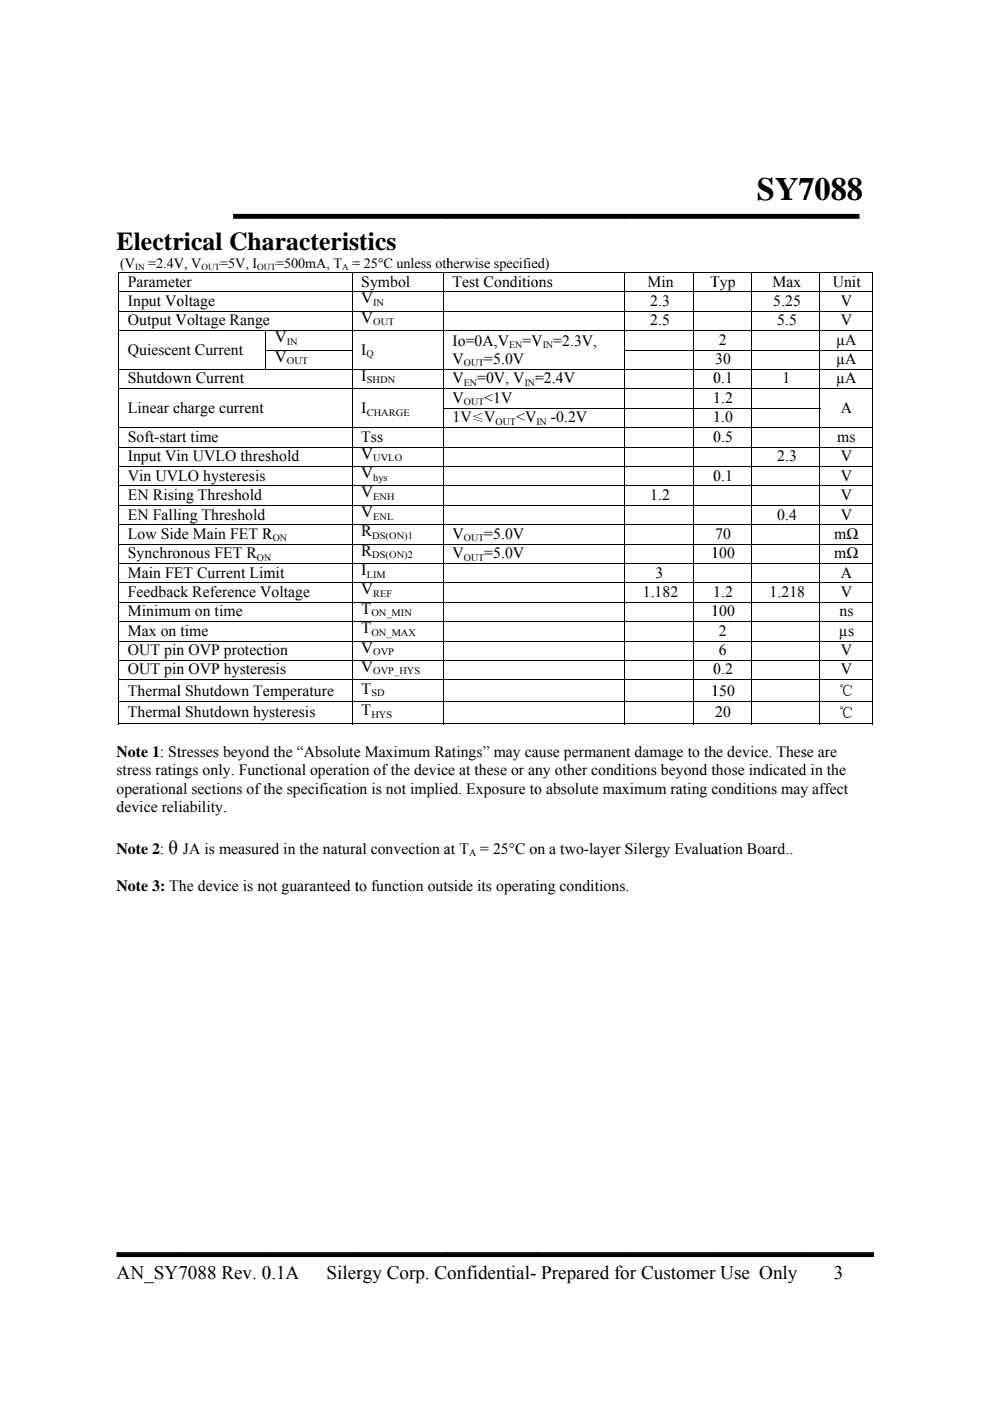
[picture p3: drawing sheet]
<svg xmlns="http://www.w3.org/2000/svg" width="210mm" height="297mm" viewBox="0 0 210 297" stroke-linecap="round" stroke-linejoin="round" font-family="sans-serif">
<defs><g id="words">
<g font-size="6.9">
<text x="160.5" y="42.5">SY7088</text>
<text x="169.4" y="42.5">7</text>
</g>
<g font-size="5.5">
<text x="24.7" y="53">Electrrical Characterisstics</text>
<text x="55.5" y="53">a</text>
</g>
<text font-size="4.2" x="35.7" y="181">θ</text>
<g font-size="4.1">
<text x="24.7" y="271.2">AN_SY7088 Rev. 0.1A</text>
<text x="55.5" y="271.2">0</text>
<text x="69.3" y="271.2">Silerrgy Corp. Confidential- Prepared for Customerr Use Only</text>
<text x="131.6" y="271.2">o</text>
<text x="176.9" y="271.2">3</text>
</g>
<g font-size="3.3">
<text x="27.1" y="60.8">Parametter</text>
<text x="27.1" y="64.9">Input Voltage</text>
<text x="37.4" y="64.9">o</text>
<text x="76.6" y="60.8">Symbol</text>
<text x="76.6" y="64.3">V</text>
<text x="96" y="60.8">Test Conditio</text>
<text x="112.6" y="60.8">ons</text>
<text x="137.3" y="60.8">Min</text>
<text x="137.9" y="64.9">2.3</text>
<text x="150.6" y="60.8">T</text>
<text x="150.6" y="60.8">Typ</text>
<text x="163.9" y="60.8">Max</text>
<text x="164" y="64.9">5.25</text>
<text x="176.6" y="60.8">Unit</text>
<text x="178.4" y="64.9">V</text>
<text x="27.1" y="69">Output Voltage Rangee</text>
<text x="37.3" y="69">V</text>
<text x="76.6" y="68.4">V</text>
<text x="137.9" y="69">2.5</text>
<text x="164.8" y="69">5.5</text>
<text x="178.4" y="69">V</text>
<text x="27.1" y="75.2">Quiescent Current</text>
<text x="37.9" y="75.2">n</text>
<text x="58.3" y="72.6">V</text>
<text x="58.3" y="76.7">V</text>
<text x="76.6" y="75.2">I</text>
<text x="96" y="73.3">Io=0A,V</text>
<text x="96" y="77.2">V</text>
<text x="102.7" y="77.2">=5.0V</text>
<text x="110.8" y="73.3">=V</text>
<text x="112.7" y="73.3">V =2.3V,</text>
<text x="151.7" y="77.2">30</text>
<text x="152.5" y="73.1">2</text>
<text x="177.4" y="73.1">µA</text>
<text x="177.4" y="77.2">µA</text>
<text x="27.1" y="81.3">Shutdown Current</text>
<text x="36.6" y="81.3">w</text>
<text x="76.6" y="80.8">I</text>
<text x="96" y="81.3">V</text>
<text x="101.2" y="81.3">=0V, V =2.4V</text>
<text x="113.5" y="81.3">=</text>
<text x="151.3" y="81.3">0</text>
<text x="151.3" y="81.3">0.1</text>
<text x="166" y="81.3">1</text>
<text x="177.4" y="81.3">µA</text>
<text x="27.1" y="87.6">Linear ccharge current</text>
<text x="76.6" y="87.6">I</text>
<text x="96" y="85.4">V</text>
<text x="96" y="89.5">1V</text>
<text x="102.7" y="89.5">V</text>
<text x="102.7" y="85.4">&lt;1V</text>
<text x="109.5" y="89.5">&lt;V</text>
<text x="116.8" y="89.5">-0.2V</text>
<text x="151.3" y="85.4">1</text>
<text x="151.3" y="89.5">1</text>
<text x="151.3" y="85.4">1.2</text>
<text x="151.3" y="89.5">1.0</text>
<text x="178.4" y="87.6">A</text>
<text x="27.1" y="93.7">Soft-starrt time</text>
<text x="76.6" y="93.7">Tss</text>
<text x="151.3" y="93.7">0</text>
<text x="151.3" y="93.7">0.5</text>
<text x="177.6" y="93.7">ms</text>
<text x="27.1" y="97.8">Input Viin UVLO thresshold</text>
<text x="27.1" y="101.9">Vin UVLO hysteresis</text>
<text x="37.8" y="101.9">L</text>
<text x="76.6" y="97.3">V</text>
<text x="76.6" y="101.4">V</text>
<text x="151.3" y="101.9">0</text>
<text x="151.3" y="101.9">0.1</text>
<text x="164.8" y="97.8">2.3</text>
<text x="178.4" y="97.8">V</text>
<text x="178.4" y="101.9">V</text>
<text x="27.1" y="106">EN Rising Threshold</text>
<text x="37.8" y="106">n</text>
<text x="76.6" y="105.5">V</text>
<text x="137.9" y="106">1.2</text>
<text x="178.4" y="106">V</text>
<text x="27.1" y="110.2">EN Falliing Threshold</text>
<text x="76.6" y="109.6">V</text>
<text x="76.6" y="113.7">R</text>
<text x="164.8" y="110.2">0.4</text>
<text x="178.4" y="110.2">V</text>
<text x="27.1" y="114.2">Low Side Main FET R</text>
<text x="27.1" y="118.3">Synchronous FET R</text>
<text x="36.6" y="118.3">o</text>
<text x="36.9" y="114.2">d</text>
<text x="55.6" y="114.2">R</text>
<text x="76.6" y="117.8">R</text>
<text x="96" y="114.2">V</text>
<text x="96" y="118.3">V</text>
<text x="102.7" y="114.2">=5.0V</text>
<text x="102.7" y="118.3">=5.0V</text>
<text x="150.8" y="118.3">1</text>
<text x="150.9" y="118.3">100</text>
<text x="151.7" y="114.2">70</text>
<text x="177" y="114.2">mΩ</text>
<text x="177" y="118.3">mΩ</text>
<text x="27.1" y="122.5">Main FET Current Limit</text>
<text x="36.9" y="122.5">E</text>
<text x="55.9" y="122.5">m</text>
<text x="76.6" y="121.9">I</text>
<text x="139" y="122.5">3</text>
<text x="178.4" y="122.5">A</text>
<text x="27.1" y="126.6">Feedbacck Reference Voltage</text>
<text x="27.1" y="130.7">Minimum on time</text>
<text x="55.2" y="126.6">V</text>
<text x="76.6" y="126">V</text>
<text x="76.6" y="130.1">T</text>
<text x="136.3" y="126.6">1.182</text>
<text x="150.8" y="130.7">1</text>
<text x="150.9" y="130.7">100</text>
<text x="151.3" y="126.6">1</text>
<text x="151.3" y="126.6">1.2</text>
<text x="163.2" y="126.6">1.218</text>
<text x="178.1" y="130.7">ns</text>
<text x="178.4" y="126.6">V</text>
<text x="27.1" y="134.8">Max on time</text>
<text x="76.6" y="134.3">T</text>
<text x="152.5" y="134.8">2</text>
<text x="177.9" y="134.8">µs</text>
<text x="27.1" y="138.9">OUT pin OVP protectiion</text>
<text x="27.1" y="143">OUT pin OVP hystereesis</text>
<text x="37.4" y="138.9">n</text>
<text x="37.4" y="143">n</text>
<text x="76.6" y="138.4">V</text>
<text x="76.6" y="142.5">V</text>
<text x="151.3" y="143">0</text>
<text x="151.3" y="143">0.2</text>
<text x="152.5" y="138.9">6</text>
<text x="178.4" y="138.9">V</text>
<text x="178.4" y="143">V</text>
<text x="27.1" y="147.5">Thermall Shutdown Teemperature</text>
<text x="76.6" y="147">T</text>
<text x="150.8" y="147.5">1</text>
<text x="150.9" y="147.5">150</text>
<text x="177.8" y="147.5">℃</text>
<text x="27.1" y="152.1">Thermall Shutdown hysteresis</text>
<text x="55.4" y="152.1">y</text>
<text x="76.6" y="151.7">T</text>
<text x="151.7" y="152.1">20</text>
<text x="177.8" y="152.2">℃</text>
<text x="24.7" y="160.5">Note 1: Sttresses beyond the “Absolutee Maximum Raatings” may caause permanent damage to th</text>
<text x="55.5" y="160.5">d</text>
<text x="131.1" y="160.5">n</text>
<text x="150.3" y="160.5">he device. Thesse are</text>
<text x="24.7" y="164.4">stress ratings only. Funcctional operation of the devicce at these or any other conditions beyond tthose indicated</text>
<text x="37.5" y="164.4">n</text>
<text x="75.1" y="164.4">o</text>
<text x="113.5" y="164.4">n</text>
<text x="169.4" y="164.4">d in the</text>
<text x="24.7" y="168.3">operationaal sections of the specification is not implieed. Exposure to</text>
<text x="24.7" y="172.2">device reliiability.</text>
<text x="56.8" y="168.3">h</text>
<text x="74.6" y="168.3">o</text>
<text x="113.3" y="168.3">o absolute maximum rating cconditions may</text>
<text x="131.9" y="168.3">x</text>
<text x="169.8" y="168.3">y affect</text>
<text x="24.7" y="181">Note 2:</text>
<text x="38.8" y="181">JA is measureed in the naturaal convection aat T</text>
<text x="101.9" y="181">= 25°C on a two-layer Silergy Evaluaation Board..</text>
<text x="112.3" y="181">o</text>
<text x="132.5" y="181">S</text>
<text x="24.7" y="189">Note 3: The device is not guaranteed tto function outtside its operatiing conditions.</text>
<text x="56.3" y="189">o</text>
</g>
<g font-size="3">
<text x="25.5" y="56.9">(V</text>
<text x="31.4" y="56.9">=2.4V, V</text>
<text x="36.9" y="56.9">V</text>
<text x="46.7" y="56.9">=5V, I</text>
<text x="58.5" y="56.9">=500mA, T</text>
<text x="74.7" y="56.9">= 25°C unless otherwise specifieed)</text>
<text x="74.7" y="56.9">=</text>
<text x="94.7" y="56.9">h</text>
</g>
<text font-size="2.6" x="100.1" y="89.5">≤</text>
<g font-size="2.1">
<text x="79.1" y="64.9">IN</text>
<text x="79.1" y="69">OUT</text>
<text x="60.8" y="73.1">IN</text>
<text x="60.8" y="77.2">OUT</text>
<text x="77.7" y="75.8">Q</text>
<text x="98.4" y="77.7">OUT</text>
<text x="108" y="73.9">EN</text>
<text x="115.1" y="73.9">IN</text>
<text x="77.8" y="81.3">SHDN</text>
<text x="98.4" y="81.8">EN</text>
<text x="111.3" y="81.8">IN</text>
<text x="77.8" y="88.2">CHARGE</text>
<text x="98.4" y="86">OUT</text>
<text x="105.1" y="90">OUT</text>
<text x="113.8" y="90">IN</text>
<text x="79.1" y="97.8">UVLO</text>
<text x="79.2" y="101.9">hys</text>
<text x="79.1" y="106">ENH</text>
<text x="79.1" y="110.2">ENL</text>
<text x="54.5" y="118.9">ON</text>
<text x="56" y="118.9">N</text>
<text x="57.8" y="114.8">ON</text>
<text x="79" y="114.2">DS(ON)1</text>
<text x="79" y="118.3">DS(ON)2</text>
<text x="98.4" y="114.8">OUT</text>
<text x="98.4" y="118.9">OUT</text>
<text x="77.8" y="122.5">LIM</text>
<text x="78.8" y="130.7">ON_MIN</text>
<text x="79.1" y="126.6">REF</text>
<text x="78.8" y="134.8">ON_MAX</text>
<text x="79.1" y="138.9">OVP</text>
<text x="79.1" y="143">OVP_HYS</text>
<text x="78.8" y="147.6">SD</text>
<text x="78.8" y="152.2">HYS</text>
<text x="99.5" y="181.5">A</text>
</g>
<g font-size="1.9">
<text x="28.7" y="57.2">IN</text>
<text x="42.7" y="57.2">OUT</text>
<text x="54.6" y="57.2">OUT</text>
<text x="56" y="57.2">U</text>
<text x="72.6" y="57.2">A</text>
</g>
</g></defs>
<path d="M49.4 45.9h132.9M24.7 266h160.7" fill="none" stroke="#000" stroke-width="1" stroke-linecap="butt"/>
<g fill="#000">
<path d="M25.1 57.7h.1v.2h-.1zM132.5 57.7h.3v.2h-.3zM184.9 57.7h.2v.2h-.2zM56.5 74.1h.4v.2h-.4zM132.5 61.8h.3v.2h-.3zM132.5 65.9h.3v.2h-.3zM132.5 70h.3v.2h-.3zM132.5 78.2h.3v.2h-.3zM132.6 74.1l.2 .2zM94.1 86.5h.7v.1h-.7zM132.5 82.4h.3v.1h-.3zM132.5 86.5h.3v.1h-.3z"/>
<path d="M132.5 90.6h.3v.2h-.3zM132.5 94.8h.3v.1h-.3zM132.5 98.8h.3v.2h-.3zM184.9 86.5h.2v.1h-.2zM132.5 102.9h.3v.2h-.3zM132.5 107.1h.3v.2h-.3zM132.5 111.2h.3v.2h-.3zM132.5 115.3h.3v.1h-.3zM132.5 119.4h.3v.2h-.3zM132.5 123.5h.3v.2h-.3zM132.5 127.6h.3v.2h-.3zM132.5 131.7h.3v.2h-.3z"/>
<path d="M132.5 135.8h.3v.2h-.3zM74.8 153.4h1.1v.1h-1.1zM94.1 153.4h.7v.1h-.7zM132.5 139.9h.3v.2h-.3zM132.5 144.1h.3v.2h-.3zM132.5 148.7h.3v.1h-.3zM132.6 153.4l.2 .1zM184.9 153.4h.2v.1h-.2z"/>
</g>
<g fill="none" stroke="#000" stroke-width=".21">
<path d="M25.1 57.8h107.4M25.1 57.9v3.9M74.7 57.9v3.9M94 57.9v3.9M132.5 57.9v3.9M132.8 57.8h52.3M147.1 57.9v3.9M159.4 57.9v3.9M173.9 57.9v3.9M185 57.9v3.9M25.1 61.9h107.4M25.1 66h107.4"/>
<path d="M25.1 78.3h107.4M25.1 62v3.9M25.1 66.1v3.9M25.1 70.2v8M25.1 78.4v4M56.4 70.2v8M56.9 74.2h17.9M74.7 62v3.9M74.7 66.1v3.9M74.7 70.2v3.9M74.7 74.3v3.9M74.7 78.4v4"/>
<path d="M94 62v3.9M94 66.1v3.9M94 70.2v8M94 78.4v4M132.5 70.1h-107.4M132.5 62v3.9M132.5 66.1v3.9M132.5 70.2v8M132.5 78.4v4M132.8 61.9h52.3M132.8 66h52.3M132.8 70.1h52.3"/>
<path d="M132.8 78.3h52.3M132.8 74.2h52.3M147.1 62v3.9M147.1 66.1v3.9M147.1 70.2v3.9M147.1 74.3v3.9M147.1 78.4v4M159.4 62v3.9M159.4 66.1v3.9M159.4 70.2v3.9M159.4 74.3v3.9M159.4 78.4v4"/>
<path d="M173.9 62v3.9M173.9 66.1v3.9M173.9 70.2v3.9M173.9 74.3v3.9M173.9 78.4v4M185 62v3.9M185 66.1v3.9M185 70.2v3.9M185 74.3v3.9M185 78.4v4M25.1 82.5h107.4M25.1 94.8h107.4"/>
<path d="M25.1 98.9h107.4M25.1 82.5v8.1M25.1 90.8v4M25.1 94.9v3.9M25.1 99v3.9M74.7 82.5v8.1M74.7 90.8v4M74.7 94.9v3.9M74.7 99v3.9M94 82.5v8.1M94 90.8v4M94 94.9v3.9"/>
<path d="M94 99v3.9M94.8 86.6h37.7M132.5 90.7h-107.4M132.5 82.5v4M132.5 86.6v4M132.5 90.8v4M132.5 94.9v3.9M132.5 99v3.9M132.8 82.5h52.3M132.8 90.7h52.3M132.8 94.8h52.3M132.8 98.9h52.3"/>
<path d="M132.8 86.6h41.2M147.1 82.5v4M147.1 86.6v4M147.1 90.8v4M147.1 94.9v3.9M147.1 99v3.9M159.4 82.5v4M159.4 86.6v4M159.4 90.8v4M159.4 94.9v3.9M159.4 99v3.9M173.9 82.5v4"/>
<path d="M173.9 86.6v4M173.9 90.8v4M173.9 94.9v3.9M173.9 99v3.9M185 82.5v4M185 86.6v4M185 90.8v4M185 94.9v3.9M185 99v3.9M25.1 103h107.4M25.1 111.3h107.4M25.1 115.4h107.4"/>
<path d="M25.1 103.1v4M25.1 107.3v3.9M25.1 111.4v3.9M25.1 115.4v4M25.1 119.6v3.9M74.7 103.1v4M74.7 107.3v3.9M74.7 111.4v3.9M74.7 115.4v4M74.7 119.6v3.9M94 103.1v4M94 107.3v3.9"/>
<path d="M94 111.4v3.9M94 115.4v4M94 119.6v3.9M132.5 107.2h-107.4M132.5 119.5h-107.4M132.5 103.1v4M132.5 107.3v3.9M132.5 111.4v3.9M132.5 115.4v4M132.5 119.6v3.9M132.8 103h52.3M132.8 107.2h52.3"/>
<path d="M132.8 111.3h52.3M132.8 115.4h52.3M132.8 119.5h52.3M147.1 103.1v4M147.1 107.3v3.9M147.1 111.4v3.9M147.1 115.4v4M147.1 119.6v3.9M159.4 103.1v4M159.4 107.3v3.9M159.4 111.4v3.9M159.4 115.4v4"/>
<path d="M159.4 119.6v3.9M173.9 103.1v4M173.9 107.3v3.9M173.9 111.4v3.9M173.9 115.4v4M173.9 119.6v3.9M185 103.1v4M185 107.3v3.9M185 111.4v3.9M185 115.4v4M185 119.6v3.9M25.1 123.6h107.4"/>
<path d="M25.1 131.8h107.4M25.1 135.9h107.4M25.1 123.7v3.9M25.1 127.8v3.9M25.1 131.9v3.9M25.1 136v3.9M74.7 123.7v3.9M74.7 127.8v3.9M74.7 131.9v3.9M74.7 136v3.9M94 123.7v3.9M94 127.8v3.9"/>
<path d="M94 131.9v3.9M94 136v3.9M132.5 127.7h-107.4M132.5 123.7v3.9M132.5 127.8v3.9M132.5 131.9v3.9M132.5 136v3.9M132.8 123.6h52.3M132.8 127.7h52.3M132.8 131.8h52.3M132.8 135.9h52.3M147.1 123.7v3.9"/>
<path d="M147.1 127.8v3.9M147.1 131.9v3.9M147.1 136v3.9M159.4 123.7v3.9M159.4 127.8v3.9M159.4 131.9v3.9M159.4 136v3.9M173.9 123.7v3.9M173.9 127.8v3.9M173.9 131.9v3.9M173.9 136v3.9M185 123.7v3.9"/>
<path d="M185 127.8v3.9M185 131.9v3.9M185 136v3.9M25.1 140h107.4M25.1 144.2h107.4M25.1 148.8h107.4M25.1 153.4h49.5M25.1 140.1v4M25.1 144.3v4.4M25.1 148.8v4.7M74.7 140.1v4M74.7 144.3v4.4"/>
<path d="M74.7 148.8v4.7M75.9 153.4h18M94 140.1v4M94 144.3v4.4M94 148.8v4.7M94.8 153.4h37.7M132.5 140.1v4M132.5 144.3v4.4M132.5 148.8v4.7M132.8 140h52.3M132.8 144.2h52.3M132.8 148.8h52.3"/>
<path d="M132.8 153.4h14.2M147.1 140.1v4M147.1 144.3v4.4M147.1 148.8v4.7M147.2 153.4h12.2M159.4 140.1v4M159.4 144.3v4.4M159.4 148.8v4.7M159.5 153.4h14.3M173.9 140.1v4M173.9 144.3v4.4M173.9 148.8v4.7"/>
<path d="M174 153.4h10.9M185 140.1v4M185 144.3v4.4M185 148.8v4.7"/>
</g>
<use href="#words"/>
</svg>
